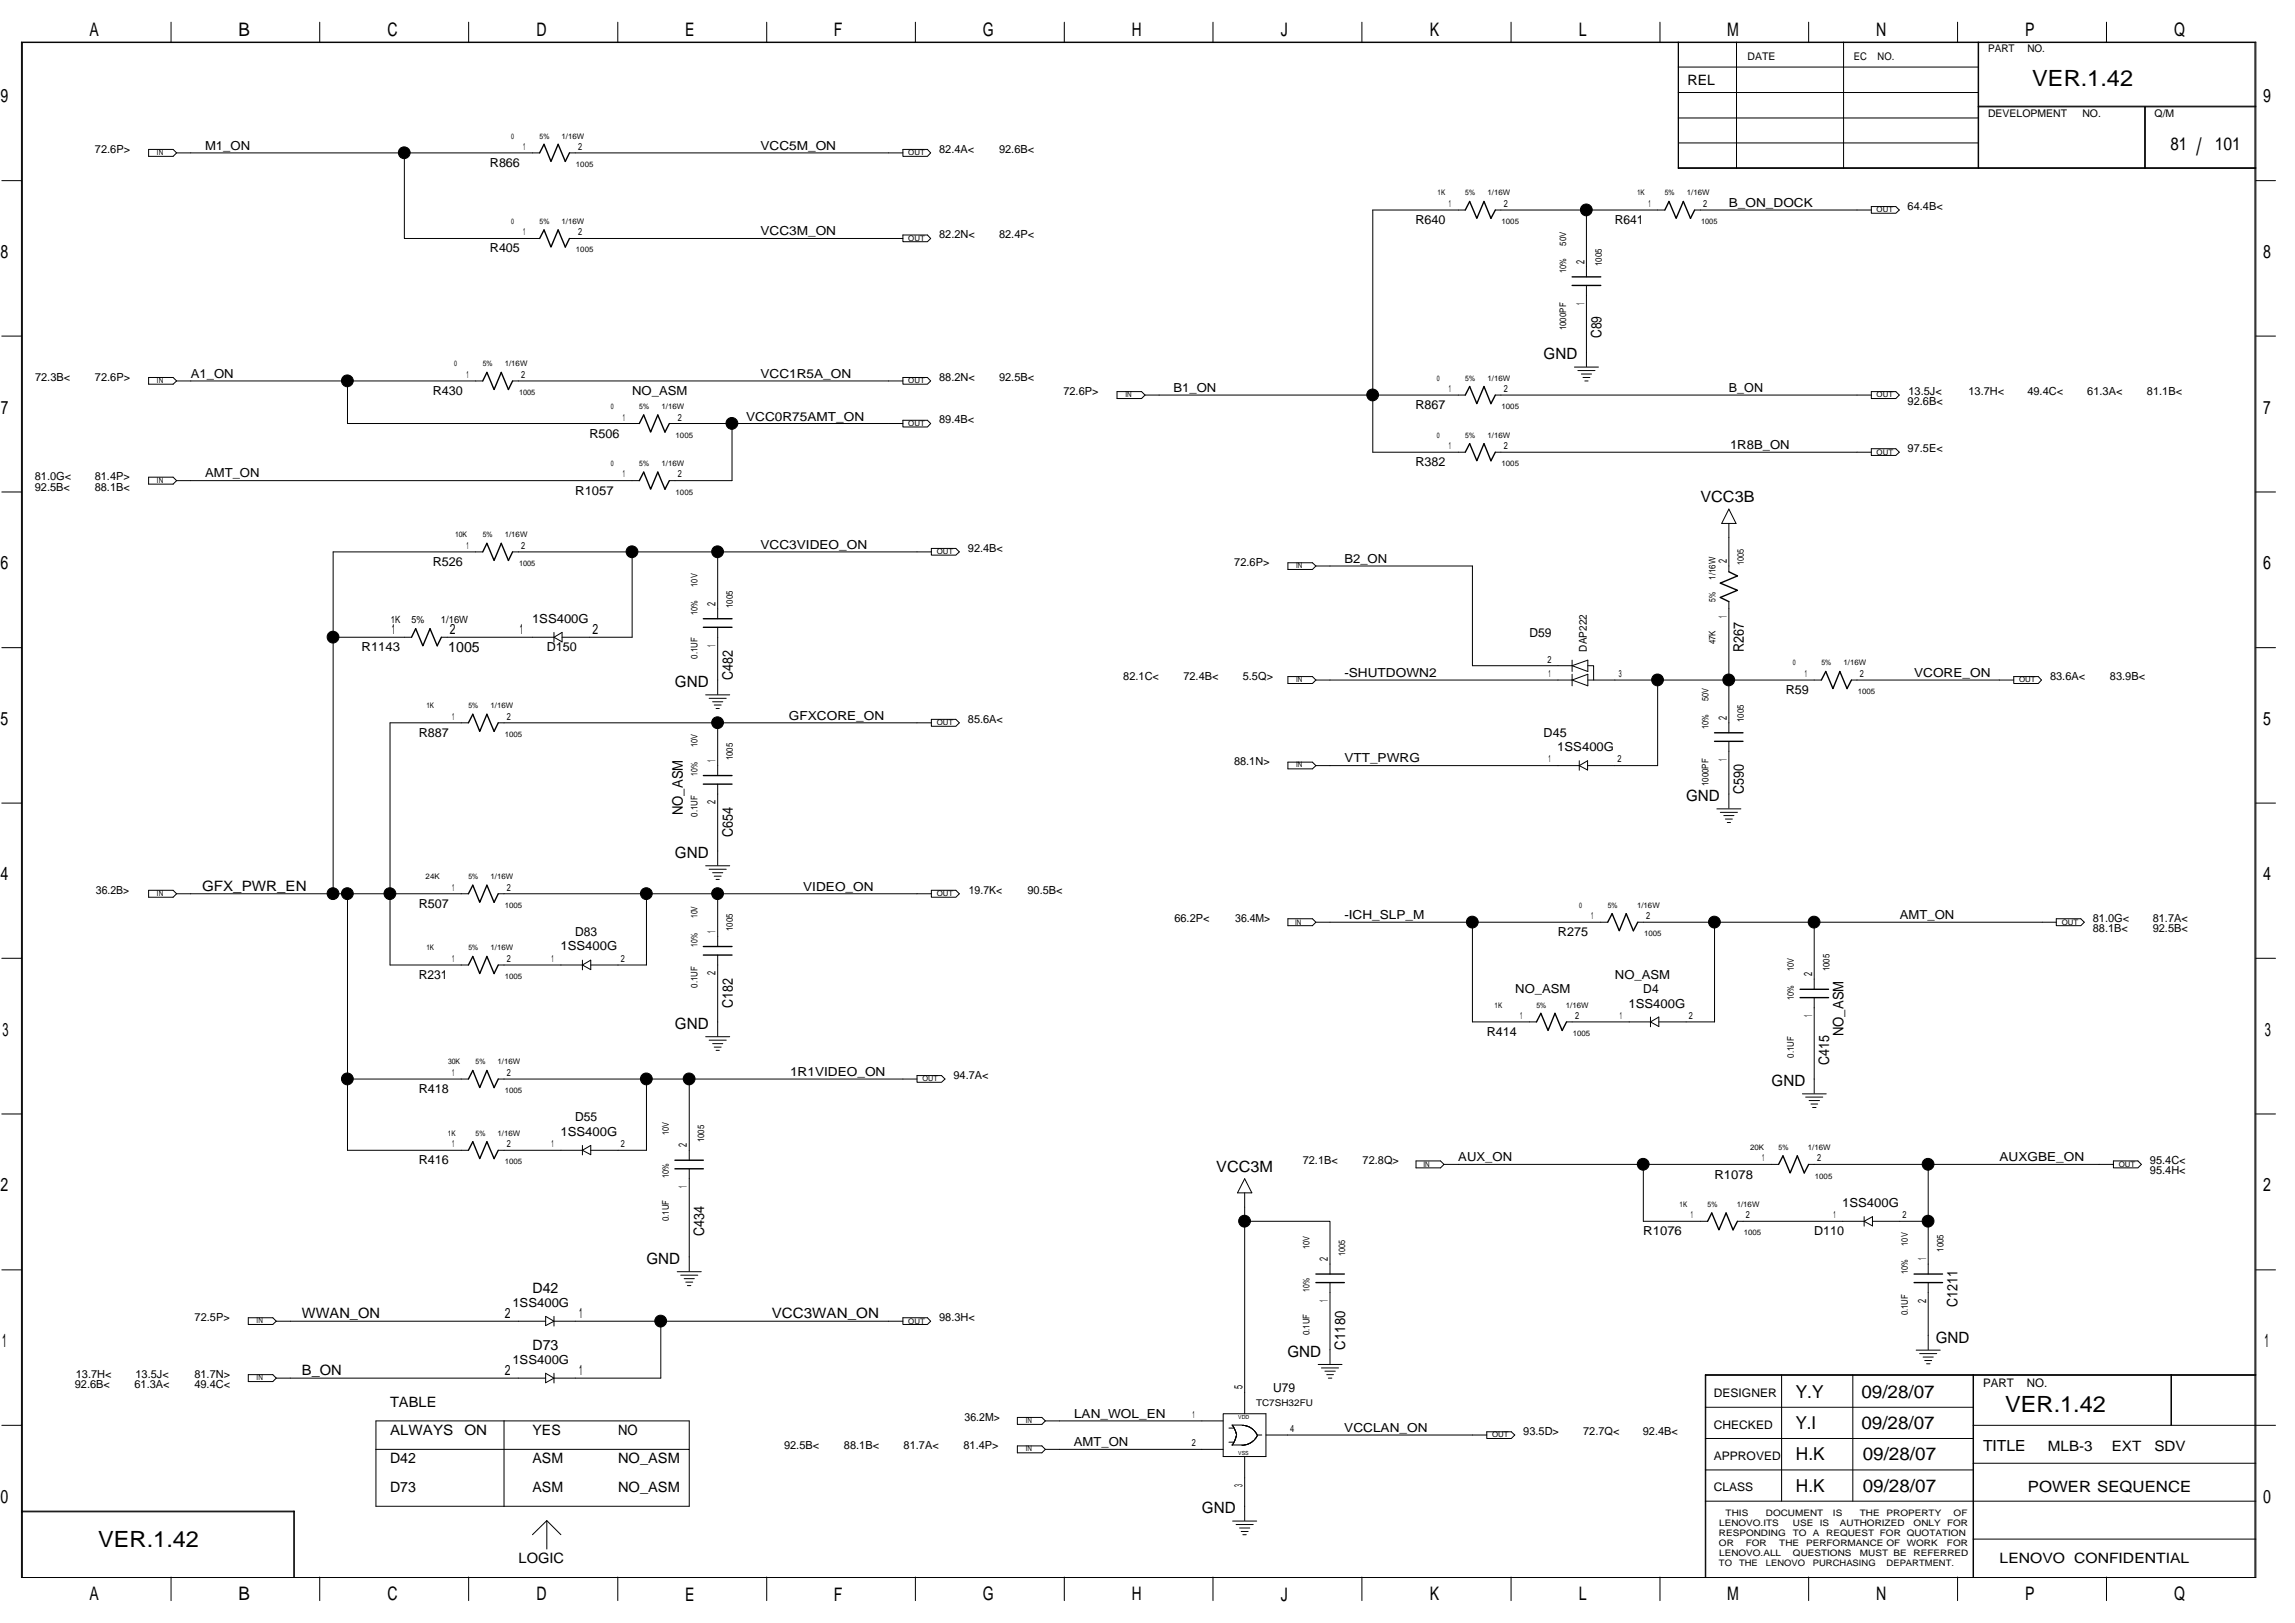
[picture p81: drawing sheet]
<svg xmlns="http://www.w3.org/2000/svg" width="420mm" height="297mm" viewBox="0 0 420 297" stroke-linecap="round" stroke-linejoin="round" font-family="sans-serif">
<defs><g id="words">
<text font-size="4.4" x="402.1" y="28.4">/</text>
<g font-size="4.1">
<text x="372.1" y="15.7">VER.1.42</text>
<text x="367.1" y="258.4">VER.1.42</text>
<text x="18" y="283.2">VER.1.42</text>
</g>
<g font-size="3.4">
<text x="16.4" y="6.6">A</text>
<text x="43.6" y="6.6">B</text>
<text x="70.9" y="6.6">C</text>
<text x="98.2" y="6.6">D</text>
<text x="125.4" y="6.6">E</text>
<text x="152.7" y="6.6">F</text>
<text x="179.9" y="6.6">G</text>
<text x="207.2" y="6.6">H</text>
<text x="234.5" y="6.6">J</text>
<text x="261.8" y="6.6">K</text>
<text x="289" y="6.6">L</text>
<text x="316.2" y="6.6">M</text>
<text x="343.5" y="6.6">N</text>
<text x="370.8" y="6.6">P</text>
<text x="398" y="6.6">Q</text>
<text x=".1" y="18.8">9</text>
<text x="414.3" y="18.8">9</text>
<text x=".1" y="47.2">8</text>
<text x="414.3" y="47.2">8</text>
<text x=".2" y="75.7">7</text>
<text x="414.3" y="75.7">7</text>
<text x=".1" y="104.2">6</text>
<text x="414.3" y="104.2">6</text>
<text x=".1" y="132.7">5</text>
<text x="414.3" y="132.7">5</text>
<text x=".1" y="161.1">4</text>
<text x="414.3" y="161.1">4</text>
<text x=".5" y="189.6">3</text>
<text x="414.6" y="189.6">3</text>
<text x=".1" y="218.1">2</text>
<text x="414.3" y="218.1">2</text>
<text x=".4" y="246.6">1</text>
<text x="414.6" y="246.6">1</text>
<text x=".1" y="275.1">0</text>
<text x="414.3" y="275.1">0</text>
<text x="16.4" y="292.9">A</text>
<text x="43.6" y="292.9">B</text>
<text x="70.9" y="292.9">C</text>
<text x="98.2" y="292.9">D</text>
<text x="125.4" y="292.9">E</text>
<text x="152.7" y="292.9">F</text>
<text x="179.9" y="292.9">G</text>
<text x="207.2" y="292.9">H</text>
<text x="234.5" y="292.9">J</text>
<text x="261.8" y="292.9">K</text>
<text x="289" y="292.9">L</text>
<text x="316.2" y="292.9">M</text>
<text x="343.5" y="292.9">N</text>
<text x="370.8" y="292.9">P</text>
<text x="398" y="292.9">Q</text>
</g>
<g font-size="3.3">
<text x="397.4" y="27.4">81</text>
<text x="405.5" y="27.4">101</text>
<text x="328.7" y="255.8">Y.Y</text>
<text x="340.8" y="255.8">09/28/07</text>
<text x="328.7" y="261.6">Y.I</text>
<text x="340.8" y="261.6">09/28/07</text>
<text x="328.8" y="267.3">H.K</text>
<text x="341" y="267.3">09/28/07</text>
<text x="328.8" y="273">H.K</text>
<text x="341" y="273">09/28/07</text>
</g>
<g font-size="2.8">
<text x="282.6" y="65.8">GND</text>
<text x="311.3" y="91.9">VCC3B</text>
<text x="123.6" y="125.8">GND</text>
<text x="308.7" y="146.6">GND</text>
<text x="123.6" y="157.1">GND</text>
<text x="123.6" y="188.3">GND</text>
<text x="324.3" y="198.8">GND</text>
<text x="222.7" y="214.4">VCC3M</text>
<text x="118.4" y="231.4">GND</text>
<text x="354.4" y="245.7">GND</text>
<text x="235.7" y="248.3">GND</text>
<text x="363" y="265.6">TITLE</text>
<text x="371.3" y="273.1">POWER SEQUENCE</text>
<text x="220" y="277">GND</text>
</g>
<g font-size="2.7">
<text x="293.2" y="61.9" transform="rotate(-90 293.2 61.9)">C89</text>
<text x="319.2" y="119.3" transform="rotate(-90 319.2 119.3)">R267</text>
<text x="134.1" y="124.5" transform="rotate(-90 134.1 124.5)">C482</text>
<text x="125" y="149.2" transform="rotate(-90 125 149.2)">NO_ASM</text>
<text x="319.2" y="145.3" transform="rotate(-90 319.2 145.3)">C590</text>
<text x="134.1" y="153.2" transform="rotate(-90 134.1 153.2)">C654</text>
<text x="134.1" y="184.4" transform="rotate(-90 134.1 184.4)">C182</text>
<text x="337.5" y="189.7" transform="rotate(-90 337.5 189.7)">NO_ASM</text>
<text x="334.9" y="194.9" transform="rotate(-90 334.9 194.9)">C415</text>
<text x="128.9" y="226.1" transform="rotate(-90 128.9 226.1)">C434</text>
<text x="358.3" y="239.2" transform="rotate(-90 358.3 239.2)">C1211</text>
<text x="246.2" y="247" transform="rotate(-90 246.2 247)">C1180</text>
</g>
<g font-size="2.6">
<text x="308.9" y="15.5">REL</text>
<text x="71.7" y="116.1">1</text>
<text x="82.1" y="119.3">1005</text>
<text x="82.4" y="116.1">2</text>
<text x="95.2" y="116.1">1</text>
<text x="108.4" y="116.1">2</text>
<text x="37" y="163.1">GFX_PWR_EN</text>
<text x="97.5" y="236.6">D42</text>
<text x="55.3" y="241.3">WWAN_ON</text>
<text x="92.4" y="241.3">2</text>
<text x="106" y="241.3">1</text>
<text x="141.3" y="241.3">VCC3WAN_ON</text>
<text x="55.3" y="251.7">B_ON</text>
<text x="92.4" y="251.7">2</text>
<text x="97.5" y="247">D73</text>
<text x="106" y="251.7">1</text>
<text x="71.4" y="257.4">TABLE</text>
<text x="71.4" y="262.6">ALWAYS</text>
<text x="85" y="262.6">ON</text>
<text x="97.5" y="262.6">YES</text>
<text x="113.1" y="262.6">NO</text>
<text x="71.4" y="267.8">D42</text>
<text x="97.5" y="267.8">ASM</text>
<text x="113.1" y="267.8">NO_ASM</text>
<text x="374.9" y="265.5">MLB-3</text>
<text x="386.6" y="265.5">EXT</text>
<text x="394.4" y="265.5">SDV</text>
<text x="71.4" y="273.1">D73</text>
<text x="97.5" y="273.1">ASM</text>
<text x="113.1" y="273.1">NO_ASM</text>
<text x="94.9" y="286.1">LOGIC</text>
<text x="366.1" y="286.1">LENOVO CONFIDENTIAL</text>
</g>
<g font-size="2.3">
<text x="37.5" y="27.4">M1_ON</text>
<text x="139.2" y="27.4">VCC5M_ON</text>
<text x="89.7" y="30.6">R866</text>
<text x="259.2" y="41">R640</text>
<text x="295.6" y="41">R641</text>
<text x="316.5" y="37.8">B_ON_DOCK</text>
<text x="89.7" y="46.2">R405</text>
<text x="139.2" y="43.1">VCC3M_ON</text>
<text x="34.9" y="69.1">A1_ON</text>
<text x="139.2" y="69.1">VCC1R5A_ON</text>
<text x="214.8" y="71.8">B1_ON</text>
<text x="316.5" y="71.8">B_ON</text>
<text x="79.2" y="72.3">R430</text>
<text x="115.7" y="72.3">NO_ASM</text>
<text x="136.6" y="77">VCC0R75AMT_ON</text>
<text x="259.2" y="74.9">R867</text>
<text x="107.9" y="80.1">R506</text>
<text x="316.7" y="82.2">1R8B_ON</text>
<text x="37.5" y="87.4">AMT_ON</text>
<text x="259.2" y="85.3">R382</text>
<text x="105.3" y="90.5">R1057</text>
<text x="139.2" y="100.4">VCC3VIDEO_ON</text>
<text x="79.2" y="103.5">R526</text>
<text x="246.1" y="103">B2_ON</text>
<text x="66.2" y="119.2">R1143</text>
<text x="97.4" y="114">1SS400G</text>
<text x="100.1" y="119.2">D150</text>
<text x="280" y="116.6">D59</text>
<text x="246.1" y="123.9">-SHUTDOWN2</text>
<text x="350.4" y="123.9">VCORE_ON</text>
<text x="144.4" y="131.7">GFXCORE_ON</text>
<text x="326.9" y="127">R59</text>
<text x="76.7" y="134.8">R887</text>
<text x="282.6" y="134.8">D45</text>
<text x="285.1" y="137.5">1SS400G</text>
<text x="246.1" y="139.5">VTT_PWRG</text>
<text x="76.7" y="166.1">R507</text>
<text x="147.1" y="163">VIDEO_ON</text>
<text x="102.6" y="173.9">1SS400G</text>
<text x="105.3" y="171.4">D83</text>
<text x="246.1" y="168.2">-ICH_SLP_M</text>
<text x="285.2" y="171.4">R275</text>
<text x="347.8" y="168.2">AMT_ON</text>
<text x="76.7" y="179.2">R231</text>
<text x="295.6" y="179.2">NO_ASM</text>
<text x="277.4" y="181.8">NO_ASM</text>
<text x="298.1" y="184.4">1SS400G</text>
<text x="300.9" y="181.8">D4</text>
<text x="272.2" y="189.6">R414</text>
<text x="144.6" y="196.9">1R1VIDEO_ON</text>
<text x="76.7" y="200">R418</text>
<text x="102.6" y="207.9">1SS400G</text>
<text x="105.3" y="205.2">D55</text>
<text x="76.7" y="213.1">R416</text>
<text x="267" y="212.6">AUX_ON</text>
<text x="313.9" y="215.7">R1078</text>
<text x="366" y="212.6">AUXGBE_ON</text>
<text x="337.3" y="220.9">1SS400G</text>
<text x="300.9" y="226.1">R1076</text>
<text x="332.1" y="226.1">D110</text>
<text x="93.8" y="239.1">1SS400G</text>
<text x="93.8" y="249.6">1SS400G</text>
<text x="233.1" y="254.8">U79</text>
<text x="196.6" y="259.5">LAN_WOL_EN</text>
<text x="246.1" y="262.1">VCCLAN_ON</text>
<text x="196.6" y="264.7">AMT_ON</text>
</g>
<g font-size="2.2">
<text x="313.8" y="255.7">DESIGNER</text>
<text x="363" y="253.8">PART</text>
<text x="371.1" y="253.8">NO.</text>
<text x="313.8" y="261.5">CHECKED</text>
<text x="313.8" y="267.2">APPROVED</text>
<text x="313.8" y="272.9">CLASS</text>
</g>
<g font-size="2.1">
<text x="290.1" y="48.3" transform="rotate(-90 290.1 48.3)">2</text>
<text x="290.1" y="55.8" transform="rotate(-90 290.1 55.8)">1</text>
<text x="316.1" y="103.1" transform="rotate(-90 316.1 103.1)">2</text>
<text x="131" y="110.9" transform="rotate(-90 131 110.9)">2</text>
<text x="316.1" y="113.1" transform="rotate(-90 316.1 113.1)">1</text>
<text x="131" y="118.4" transform="rotate(-90 131 118.4)">1</text>
<text x="316.1" y="131.7" transform="rotate(-90 316.1 131.7)">2</text>
<text x="131" y="139.4" transform="rotate(-90 131 139.4)">1</text>
<text x="316.1" y="139.2" transform="rotate(-90 316.1 139.2)">1</text>
<text x="131" y="147.2" transform="rotate(-90 131 147.2)">2</text>
<text x="131" y="170.7" transform="rotate(-90 131 170.7)">1</text>
<text x="131" y="178.5" transform="rotate(-90 131 178.5)">2</text>
<text x="331.8" y="178.7" transform="rotate(-90 331.8 178.7)">2</text>
<text x="331.8" y="186.1" transform="rotate(-90 331.8 186.1)">1</text>
<text x="125.8" y="210" transform="rotate(-90 125.8 210)">2</text>
<text x="125.8" y="217.4" transform="rotate(-90 125.8 217.4)">1</text>
<text x="243.1" y="230.8" transform="rotate(-90 243.1 230.8)">2</text>
<text x="352.6" y="230.7" transform="rotate(-90 352.6 230.7)">1</text>
<text x="243.1" y="238.3" transform="rotate(-90 243.1 238.3)">1</text>
<text x="352.6" y="238.5" transform="rotate(-90 352.6 238.5)">2</text>
<text x="227.5" y="254.3" transform="rotate(-90 227.5 254.3)">5</text>
<text x="227.5" y="272.1" transform="rotate(-90 227.5 272.1)">3</text>
</g>
<g font-size="2">
<text x="17.4" y="27.9">72.6P&gt;</text>
<text x="171.9" y="27.9">82.4A&lt;</text>
<text x="182.9" y="27.9">92.6B&lt;</text>
<text x="349.2" y="38.4">64.4B&lt;</text>
<text x="171.9" y="43.6">82.2N&lt;</text>
<text x="182.9" y="43.6">82.4P&lt;</text>
<text x="6.4" y="69.7">72.3B&lt;</text>
<text x="17.4" y="69.7">72.6P&gt;</text>
<text x="171.9" y="69.7">88.2N&lt;</text>
<text x="182.9" y="69.7">92.5B&lt;</text>
<text x="171.9" y="77.5">89.4B&lt;</text>
<text x="194.7" y="72.3">72.6P&gt;</text>
<text x="349.2" y="74.2">92.6B&lt;</text>
<text x="349.4" y="72.3">13.5J&lt;</text>
<text x="360.4" y="72.3">13.7H&lt;</text>
<text x="371.2" y="72.3">49.4C&lt;</text>
<text x="382.1" y="72.3">61.3A&lt;</text>
<text x="393.1" y="72.3">81.1B&lt;</text>
<text x="349.2" y="82.7">97.5E&lt;</text>
<text x="6.4" y="87.9">81.0G&lt;</text>
<text x="6.4" y="89.8">92.5B&lt;</text>
<text x="17.3" y="87.9">81.4P&gt;</text>
<text x="17.3" y="89.8">88.1B&lt;</text>
<text x="177.2" y="101">92.4B&lt;</text>
<text x="226" y="103.5">72.6P&gt;</text>
<text x="290.5" y="119.3" transform="rotate(-90 290.5 119.3)">DAP222</text>
<text x="205.6" y="124.4">82.1C&lt;</text>
<text x="216.7" y="124.4">72.4B&lt;</text>
<text x="227.5" y="124.4">5.5Q&gt;</text>
<text x="375.3" y="124.4">83.6A&lt;</text>
<text x="386.3" y="124.4">83.9B&lt;</text>
<text x="177.2" y="132.2">85.6A&lt;</text>
<text x="225.9" y="140.1">88.1N&gt;</text>
<text x="17.6" y="163.5">36.2B&gt;</text>
<text x="177.4" y="163.5">19.7K&lt;</text>
<text x="188.1" y="163.5">90.5B&lt;</text>
<text x="215" y="168.7">66.2P&lt;</text>
<text x="226.1" y="168.7">36.4M&gt;</text>
<text x="383.1" y="168.7">81.0G&lt;</text>
<text x="383.1" y="170.6">88.1B&lt;</text>
<text x="394.1" y="170.6">92.5B&lt;</text>
<text x="394.1" y="168.7">81.7A&lt;</text>
<text x="174.6" y="197.4">94.7A&lt;</text>
<text x="238.5" y="213.1">72.1B&lt;</text>
<text x="249.5" y="213.1">72.8Q&gt;</text>
<text x="393.6" y="213.1">95.4C&lt;</text>
<text x="393.6" y="214.9">95.4H&lt;</text>
<text x="35.6" y="241.8">72.5P&gt;</text>
<text x="171.9" y="241.8">98.3H&lt;</text>
<text x="13.7" y="254">92.6B&lt;</text>
<text x="13.9" y="252.2">13.7H&lt;</text>
<text x="24.6" y="254">61.3A&lt;</text>
<text x="24.8" y="252.2">13.5J&lt;</text>
<text x="35.6" y="252.2">81.7N&gt;</text>
<text x="35.6" y="254">49.4C&lt;</text>
<text x="176.6" y="260">36.2M&gt;</text>
<text x="278.9" y="262.6">93.5D&gt;</text>
<text x="289.8" y="262.6">72.7Q&lt;</text>
<text x="300.8" y="262.6">92.4B&lt;</text>
<text x="143.5" y="265.2">92.5B&lt;</text>
<text x="154.5" y="265.2">88.1B&lt;</text>
<text x="165.4" y="265.2">81.7A&lt;</text>
<text x="176.4" y="265.2">81.4P&gt;</text>
</g>
<g font-size="1.9">
<text x="319.9" y="11">DATE</text>
<text x="339.4" y="11">EC</text>
<text x="343.7" y="11">NO.</text>
<text x="364" y="9.5">PART</text>
<text x="371.2" y="9.5">NO.</text>
<text x="364" y="21.3">DEVELOPMENT</text>
<text x="381.2" y="21.3">NO.</text>
<text x="394.5" y="21.3">Q/M</text>
</g>
<g font-size="1.8">
<text x="95.8" y="27.4">1</text>
<text x="105.8" y="27.4">2</text>
<text x="265.2" y="37.8">1</text>
<text x="275.3" y="37.8">2</text>
<text x="301.8" y="37.8">1</text>
<text x="311.8" y="37.8">2</text>
<text x="95.8" y="43.1">1</text>
<text x="105.8" y="43.1">2</text>
<text x="85.4" y="69.1">1</text>
<text x="95.4" y="69.1">2</text>
<text x="265.2" y="71.8">1</text>
<text x="275.3" y="71.8">2</text>
<text x="114" y="77">1</text>
<text x="124.1" y="77">2</text>
<text x="265.2" y="82.2">1</text>
<text x="275.3" y="82.2">2</text>
<text x="114" y="87.4">1</text>
<text x="124.1" y="87.4">2</text>
<text x="85.4" y="100.4">1</text>
<text x="95.4" y="100.4">2</text>
<text x="71.6" y="114">1K</text>
<text x="75.3" y="114">5%</text>
<text x="80.7" y="114">1/16W</text>
<text x="283.3" y="121.3">2</text>
<text x="283.5" y="123.9">1</text>
<text x="296.4" y="123.9">3</text>
<text x="330.4" y="123.9">1</text>
<text x="340.5" y="123.9">2</text>
<text x="82.8" y="131.7">1</text>
<text x="92.8" y="131.7">2</text>
<text x="283.5" y="139.5">1</text>
<text x="296.2" y="139.5">2</text>
<text x="82.8" y="163">1</text>
<text x="92.8" y="163">2</text>
<text x="291.3" y="168.2">1</text>
<text x="301.4" y="168.2">2</text>
<text x="82.8" y="176.1">1</text>
<text x="92.8" y="176.1">2</text>
<text x="101" y="176.1">1</text>
<text x="113.7" y="176.1">2</text>
<text x="278.3" y="186.5">1</text>
<text x="288.4" y="186.5">2</text>
<text x="296.5" y="186.5">1</text>
<text x="309.2" y="186.5">2</text>
<text x="82.8" y="196.9">1</text>
<text x="92.8" y="196.9">2</text>
<text x="82.8" y="209.9">1</text>
<text x="92.8" y="209.9">2</text>
<text x="101" y="209.9">1</text>
<text x="113.7" y="209.9">2</text>
<text x="322.6" y="212.6">1</text>
<text x="332.7" y="212.6">2</text>
<text x="309.6" y="223">1</text>
<text x="319.6" y="223">2</text>
<text x="335.6" y="223">1</text>
<text x="348.3" y="223">2</text>
<text x="218.3" y="259.5">1</text>
<text x="236.2" y="262.1">4</text>
<text x="218.2" y="264.7">2</text>
</g>
<g font-size="1.7">
<text x="286.7" y="45" transform="rotate(-90 286.7 45)">50V</text>
<text x="286.7" y="50" transform="rotate(-90 286.7 50)">10%</text>
<text x="293.2" y="48.7" transform="rotate(-90 293.2 48.7)">1005</text>
<text x="286.7" y="60.5" transform="rotate(-90 286.7 60.5)">1000PF</text>
<text x="127.7" y="107.4" transform="rotate(-90 127.7 107.4)">10V</text>
<text x="314.1" y="106.1" transform="rotate(-90 314.1 106.1)">1/16W</text>
<text x="319.3" y="103.5" transform="rotate(-90 319.3 103.5)">1005</text>
<text x="127.7" y="112.6" transform="rotate(-90 127.7 112.6)">10%</text>
<text x="134.2" y="111.3" transform="rotate(-90 134.2 111.3)">1005</text>
<text x="314.1" y="110.1" transform="rotate(-90 314.1 110.1)">5%</text>
<text x="314.1" y="117.9" transform="rotate(-90 314.1 117.9)">47K</text>
<text x="127.7" y="120.6" transform="rotate(-90 127.7 120.6)">0.1UF</text>
<text x="312.8" y="128.4" transform="rotate(-90 312.8 128.4)">50V</text>
<text x="127.7" y="136.7" transform="rotate(-90 127.7 136.7)">10V</text>
<text x="312.8" y="133.5" transform="rotate(-90 312.8 133.5)">10%</text>
<text x="319.3" y="132.2" transform="rotate(-90 319.3 132.2)">1005</text>
<text x="127.7" y="141.9" transform="rotate(-90 127.7 141.9)">10%</text>
<text x="134.2" y="139.1" transform="rotate(-90 134.2 139.1)">1005</text>
<text x="312.8" y="143.9" transform="rotate(-90 312.8 143.9)">1000PF</text>
<text x="127.7" y="149.5" transform="rotate(-90 127.7 149.5)">0.1UF</text>
<text x="127.7" y="173.2" transform="rotate(-90 127.7 173.2)">10%</text>
<text x="127.7" y="168" transform="rotate(-90 127.7 168)">10V</text>
<text x="134.2" y="170.4" transform="rotate(-90 134.2 170.4)">1005</text>
<text x="328.4" y="177.8" transform="rotate(-90 328.4 177.8)">10V</text>
<text x="334.9" y="177.8" transform="rotate(-90 334.9 177.8)">1005</text>
<text x="127.7" y="180.8" transform="rotate(-90 127.7 180.8)">0.1UF</text>
<text x="328.4" y="183" transform="rotate(-90 328.4 183)">10%</text>
<text x="328.4" y="193.5" transform="rotate(-90 328.4 193.5)">0.1UF</text>
<text x="122.4" y="207.8" transform="rotate(-90 122.4 207.8)">10V</text>
<text x="128.9" y="209.1" transform="rotate(-90 128.9 209.1)">1005</text>
<text x="122.4" y="215.6" transform="rotate(-90 122.4 215.6)">10%</text>
<text x="122.4" y="223.5" transform="rotate(-90 122.4 223.5)">0.1UF</text>
<text x="239.8" y="228.6" transform="rotate(-90 239.8 228.6)">10V</text>
<text x="246.3" y="229.9" transform="rotate(-90 246.3 229.9)">1005</text>
<text x="349.3" y="233.2" transform="rotate(-90 349.3 233.2)">10%</text>
<text x="349.3" y="228" transform="rotate(-90 349.3 228)">10V</text>
<text x="355.8" y="229.1" transform="rotate(-90 355.8 229.1)">1005</text>
<text x="239.8" y="236.4" transform="rotate(-90 239.8 236.4)">10%</text>
<text x="239.8" y="244.4" transform="rotate(-90 239.8 244.4)">0.1UF</text>
<text x="349.3" y="240.7" transform="rotate(-90 349.3 240.7)">0.1UF</text>
<text x="229.9" y="257.4">TC7SH32FU</text>
</g>
<g font-size="1.6">
<text x="314.7" y="281.2">RESPONDING</text>
<text x="314.7" y="279.3">LENOVO.ITS</text>
<text x="315.9" y="277.5">THIS</text>
<text x="323.3" y="277.5">DOCUMENT</text>
<text x="328.2" y="281.2">TO</text>
<text x="328.2" y="279.3">USE</text>
<text x="331.9" y="281.2">A</text>
<text x="333.2" y="279.3">IS</text>
<text x="334.3" y="281.2">REQUEST FOR QUOTATION</text>
<text x="335.6" y="277.5">IS</text>
<text x="336.8" y="279.3">AUTHORIZED</text>
<text x="340.5" y="277.5">THE</text>
<text x="345.4" y="277.5">PROPERTY</text>
<text x="350.3" y="279.3">ONLY</text>
<text x="356.5" y="279.3">FOR</text>
<text x="357.7" y="277.5">OF</text>
<text x="314.7" y="286.7">TO</text>
<text x="314.7" y="283">OR</text>
<text x="314.7" y="284.9">LENOVO.ALL</text>
<text x="318.4" y="286.7">THE</text>
<text x="319.6" y="283">FOR</text>
<text x="323.3" y="286.7">LENOVO</text>
<text x="325.7" y="283">THE</text>
<text x="328.2" y="284.9">QUESTIONS</text>
<text x="330.7" y="283">PERFORMANCE OF</text>
<text x="331.9" y="286.7">PURCHASING</text>
<text x="340.5" y="284.9">MUST BE</text>
<text x="345.4" y="286.7">DEPARTMENT.</text>
<text x="349.1" y="283">WORK</text>
<text x="350.3" y="284.9">REFERRED</text>
<text x="356.4" y="283">FOR</text>
</g>
<g font-size="1.4">
<text x="28.7" y="28.4">IN</text>
<text x="93.6" y="25.4">0</text>
<text x="98.8" y="25.4">5%</text>
<text x="102.8" y="25.4">1/16W</text>
<text x="166.3" y="28.4">OUT</text>
<text x="105.4" y="30.6">1005</text>
<text x="263.2" y="35.8">1K</text>
<text x="268.3" y="35.8">5%</text>
<text x="272.3" y="35.8">1/16W</text>
<text x="299.7" y="35.8">1K</text>
<text x="304.8" y="35.8">5%</text>
<text x="308.8" y="35.8">1/16W</text>
<text x="93.6" y="41">0</text>
<text x="98.8" y="41">5%</text>
<text x="102.8" y="41">1/16W</text>
<text x="274.9" y="41">1005</text>
<text x="311.4" y="41">1005</text>
<text x="343.6" y="38.9">OUT</text>
<text x="105.4" y="46.2">1005</text>
<text x="166.3" y="44.1">OUT</text>
<text x="28.7" y="70.1">IN</text>
<text x="83.2" y="67.1">0</text>
<text x="88.4" y="67.1">5%</text>
<text x="92.4" y="67.1">1/16W</text>
<text x="166.3" y="70.1">OUT</text>
<text x="263" y="69.7">0</text>
<text x="268.3" y="69.7">5%</text>
<text x="272.3" y="69.7">1/16W</text>
<text x="95" y="72.3">1005</text>
<text x="111.8" y="74.9">0</text>
<text x="117" y="74.9">5%</text>
<text x="121.1" y="74.9">1/16W</text>
<text x="166.3" y="77.9">OUT</text>
<text x="206" y="72.7">IN</text>
<text x="274.9" y="74.9">1005</text>
<text x="343.6" y="72.7">OUT</text>
<text x="123.7" y="80.1">1005</text>
<text x="263" y="80.1">0</text>
<text x="268.3" y="80.1">5%</text>
<text x="272.3" y="80.1">1/16W</text>
<text x="343.6" y="83.2">OUT</text>
<text x="28.7" y="88.3">IN</text>
<text x="111.8" y="85.3">0</text>
<text x="117" y="85.3">5%</text>
<text x="121.1" y="85.3">1/16W</text>
<text x="274.9" y="85.3">1005</text>
<text x="123.7" y="90.5">1005</text>
<text x="83.3" y="98.3">10K</text>
<text x="88.4" y="98.3">5%</text>
<text x="92.4" y="98.3">1/16W</text>
<text x="171.5" y="101.4">OUT</text>
<text x="95" y="103.5">1005</text>
<text x="237.3" y="104">IN</text>
<text x="237.3" y="124.8">IN</text>
<text x="328.2" y="121.8">0</text>
<text x="333.4" y="121.8">5%</text>
<text x="337.5" y="121.8">1/16W</text>
<text x="369.6" y="124.9">OUT</text>
<text x="78.1" y="129.6">1K</text>
<text x="85.8" y="129.6">5%</text>
<text x="89.8" y="129.6">1/16W</text>
<text x="340.1" y="127">1005</text>
<text x="92.4" y="134.8">1005</text>
<text x="171.5" y="132.7">OUT</text>
<text x="237.3" y="140.5">IN</text>
<text x="77.9" y="160.9">24K</text>
<text x="85.8" y="160.9">5%</text>
<text x="89.8" y="160.9">1/16W</text>
<text x="28.7" y="164">IN</text>
<text x="92.4" y="166.1">1005</text>
<text x="171.5" y="164">OUT</text>
<text x="289.1" y="166.1">0</text>
<text x="294.3" y="166.1">5%</text>
<text x="299.7" y="166.1">1/16W</text>
<text x="78.1" y="173.9">1K</text>
<text x="85.8" y="173.9">5%</text>
<text x="89.8" y="173.9">1/16W</text>
<text x="237.1" y="169.2">IN</text>
<text x="301" y="171.4">1005</text>
<text x="377.5" y="169.2">OUT</text>
<text x="92.4" y="179.2">1005</text>
<text x="273.6" y="184.4">1K</text>
<text x="281.3" y="184.4">5%</text>
<text x="286.7" y="184.4">1/16W</text>
<text x="287.9" y="189.6">1005</text>
<text x="82" y="194.8">30K</text>
<text x="87.1" y="194.8">5%</text>
<text x="91.1" y="194.8">1/16W</text>
<text x="168.9" y="197.9">OUT</text>
<text x="92.4" y="200">1005</text>
<text x="82" y="207.9">1K</text>
<text x="87.1" y="207.9">5%</text>
<text x="91.1" y="207.9">1/16W</text>
<text x="92.4" y="213.1">1005</text>
<text x="260.6" y="213.5">IN</text>
<text x="320.4" y="210.5">20K</text>
<text x="325.6" y="210.5">5%</text>
<text x="331" y="210.5">1/16W</text>
<text x="332.3" y="215.7">1005</text>
<text x="387.9" y="213.5">OUT</text>
<text x="307.5" y="220.9">1K</text>
<text x="312.6" y="220.9">5%</text>
<text x="318" y="220.9">1/16W</text>
<text x="319.2" y="226.1">1005</text>
<text x="47" y="242.1">IN</text>
<text x="166.3" y="242.2">OUT</text>
<text x="47" y="252.6">IN</text>
<text x="187.8" y="260.4">IN</text>
<text x="273.2" y="263.1">OUT</text>
<text x="187.8" y="265.6">IN</text>
</g>
<g font-size="1">
<text x="226.7" y="259.8">VDD</text>
<text x="226.7" y="266.3">VSS</text>
</g>
</g></defs>
<g fill="none" stroke="#000" stroke-width=".25">
<path d="M104.3 28l-.8 1.5-1.3-3.1-1.3 3.1-1.3-3.1-.8 1.6M268.3 38.4l.8-1.5 1.3 3.1 1.3-3.1 1.3 3.1 .8-1.6M304.8 38.4l.8-1.5 1.3 3.1 1.3-3.1 1.3 3.1 .7-1.6M104.3 43.6l-.8 1.6-1.3-3.1-1.3 3.1-1.3-3.1-.8 1.5M287.8 50.7h5.3M287.8 52.2h5.3M88.4 69.7l.7-1.5 1.4 3.1 1.3-3.1 1.3 3.1 .7-1.6M117 77.5l.8-1.6 1.3 3.2 1.3-3.2 1.3 3.2 .8-1.6M268.3 72.3l.8-1.6 1.3 3.2 1.3-3.2 1.3 3.2 .8-1.6M117 88l.8-1.6 1.3 3.1 1.3-3.1 1.3 3.1 .8-1.5M268.3 82.8l.8-1.6 1.3 3.1 1.3-3.1 1.3 3.1 .8-1.5M75.3 116.6l.8-1.5 1.3 3.1 1.3-3.1 1.3 3.1 .8-1.6"/>
<path d="M88.4 101l.7-1.6 1.4 3.2 1.3-3.2 1.3 3.2 .7-1.6M128.8 113.2h5.2M128.8 114.8h5.2M316.5 104.6l1.6 .8-3.2 1.3 3.2 1.3-3.2 1.3 1.6 .8M85.8 132.3l.8-1.6 1.2 3.2 1.3-3.2 1.4 3.2 .7-1.6M313.9 134.1h5.2M313.9 135.7h5.2M333.4 124.5l.9-1.6 1.3 3.1 1.2-3.1 1.3 3.1 .9-1.5M128.8 143.5h5.2M128.8 141.9h5.2M85.8 163.6l.8-1.6 1.2 3.1 1.3-3.1 1.4 3.1 .7-1.5M85.8 176.6l.8-1.6 1.2 3.2 1.3-3.2 1.4 3.2 .7-1.6"/>
<path d="M128.8 174.8h5.2M128.8 173.2h5.2M294.3 168.8l.8-1.6 1.3 3.1 1.3-3.1 1.3 3.1 .8-1.5M85.8 197.5l.8-1.6 1.2 3.2 1.3-3.2 1.4 3.2 .7-1.6M281.3 187l.8-1.5 1.3 3.1 1.3-3.1 1.3 3.1 .8-1.6M329.6 181.1h5.2M329.6 182.6h5.2M85.8 210.5l.8-1.5 1.2 3 1.3-3 1.4 3 .7-1.5M123.6 212.3h5.2M123.6 213.9h5.2M325.6 213.1l.8-1.6 1.3 3.2 1.3-3.2 1.3 3.2 .8-1.6M240.9 233.2h5.2"/>
<path d="M240.9 234.7h5.2M312.6 223.5l.8-1.5 1.3 3.1 1.3-3.1 1.3 3.1 .8-1.6M350.4 234.7h5.2M350.4 233.2h5.2"/>
</g>
<g fill="none" stroke="#000" stroke-width=".18">
<path d="M3.9 7.7h409.1v281h-409.1zM31.3 4.1v3.6M58.5 4.1v3.6M85.8 4.1v3.6M113.1 4.1v3.6M140.4 4.1v3.6M167.6 4.1v3.6M194.8 4.1v3.6M222.1 4.1v3.6M249.3 4.1v3.6M276.6 4.1v3.6M303.9 4.1v3.6"/>
<path d="M307.2 7.7v23.1h105.8M307.2 12.3h55M307.2 16.9h55M307.3 7.7v23.1M317.9 7.7v23.1M331.1 4.1v3.6M337.5 7.7v23.1M358.4 4.1v3.6M362.2 7.7v23.1M362.2 19.4h50.8M362.2 19.6h50.8M385.6 4.1v3.6"/>
<path d="M392.6 19.6v11.2M392.8 19.6v11.2M.3 33.1h3.6M27.2 27.3h4.5l.6 .7-.6 .6h-4.5zM32.3 28h41.7M98.8 28h-24.8v15.6h24.8M165.3 28h-61M165.3 27.3h4.5l.6 .7-.6 .6h-4.5zM268.3 38.4h-17v44.4h17M273.8 38.4h31M290.4 38.4v12.3M307.2 30.7h105.8"/>
<path d="M307.2 21.6h55M307.3 26.2h54.9M342.6 38.4h-32.4M342.6 37.8h4.5l.6 .6-.6 .6h-4.5zM413 33.1h3.6M165.3 43.6h-61M165.3 43h4.5l.6 .6-.6 .6h-4.5zM290.4 52.2v14.9M.3 61.5h3.6M27.2 69.1h4.5l.6 .6-.6 .6h-4.5zM32.3 69.7h31.3M88.4 69.7h-24.8v7.8h53.4"/>
<path d="M134 77.5v10.5h-11.5M165.3 69.7h-71.5M165.3 69.1h4.5l.6 .6-.6 .6h-4.5zM165.3 77.5h-42.8M165.3 76.9h4.5l.6 .6-.6 .6h-4.5zM204.5 71.7h4.5l.6 .6-.6 .6h-4.5zM209.6 72.3h58.7M288.2 67.2h4.4M288.9 67.8h3.1M289.5 68.5h1.9M289.8 69.1h1.3M290.1 69.7h.6"/>
<path d="M342.6 72.3h-68.8M342.6 71.7h4.5l.6 .6-.6 .6h-4.5zM413 61.5h3.6M.3 90h3.6M27.2 87.3h4.5l.6 .7-.6 .6h-4.5zM32.3 88h84.7M273.8 82.8h68.8M316.5 95.8v8.8M316.5 93.2l1.3 2.6h-2.6zM342.6 82.1h4.5l.6 .7-.6 .6h-4.5zM413 90h3.6M.3 118.5h3.6"/>
<path d="M61 116.6h14.3M88.4 101h-27.4v62.6M93.8 101h37.6M101.4 115.7v1.8M101.4 116.6l1.5 .9v-1.8l-1.5 .9h-20.6M115.7 101v15.6h-12.8M131.4 101v12.2M131.4 114.8v12.3M170.5 101h-39.1M170.5 100.4h4.5l.6 .6-.6 .6h-4.5zM235.8 103h4.5l.6 .6-.6 .6h-4.5zM240.9 103.6h28.7v18.2h18.2"/>
<path d="M316.5 110.1v24M413 118.5h3.6M85.8 132.3h-14.4v44.3h14.4M129.2 127.2h4.4M129.8 127.8h3.2M130.5 128.4h1.8M130.8 129h1.2M131.1 129.7h.6M131.4 132.3v9.6M170.5 132.3h-79.3M170.5 131.7h4.5l.6 .6-.6 .6h-4.5zM235.8 123.8h4.5l.6 .7-.6 .6h-4.5z"/>
<path d="M235.8 139.5h4.5l.6 .6-.6 .6h-4.5zM240.9 124.5h46.9M287.8 121.8l2.9-1v2.1zM287.8 124.5l2.9-1.1v2.1zM287.8 120.8v2.1M287.8 123.4v2.1M289.1 139.2v1.8M290.7 121.8h1v2.7M290.7 124.5h42.7M303.5 124.5v15.6h-12.9M316.5 135.7v12.2M368.7 123.8h4.5l.5 .7-.5 .6h-4.5z"/>
<path d="M368.7 124.5h-29.7M.3 147h3.6M129.2 158.5h4.4M129.8 159.1h3.2M130.5 159.7h1.8M131.4 143.5v14.9M289.1 140.1l1.5 .8v-1.7l-1.5 .9h-48.2M314.3 148h4.4M314.9 148.7h3.2M315.6 149.3h1.8M315.9 149.9h1.3M316.2 150.5h.6"/>
<path d="M413 147h3.6M.3 175.4h3.6M27.2 162.9h4.5l.6 .7-.6 .6h-4.5zM32.3 163.6h53.5M63.6 163.6v46.9h22.2M91.2 163.6h27.2M106.6 175.7v1.8M106.6 176.6l1.6 .9v-1.8l-1.6 .9h-15.4M130.8 160.4h1.2M131.1 161h.6M131.4 163.6v9.6M131.4 163.6h-13v13h-10.2"/>
<path d="M131.4 174.8v14.9M170.5 163.6h-39.1M170.5 162.9h4.5l.6 .7-.6 .6h-4.5zM235.8 168.1h4.5l.6 .7-.6 .6h-4.5zM240.9 168.8h53.4M269.6 168.8v18.2h11.7M299.8 168.8h32.3M313.9 168.8v18.2h-10.2M376.5 168.1h4.4l.7 .7-.7 .6h-4.4zM376.5 168.8h-44.4v12.3M413 175.4h3.6M63.6 197.5h22.2"/>
<path d="M91.2 197.5h27.2v13h-10.2M118.4 197.5h49.5M126.2 197.5v14.8M129.2 189.7h4.4M129.8 190.4h3.2M130.5 191h1.8M130.8 191.6h1.2M131.1 192.2h.6M167.9 196.8h4.5l.6 .7-.6 .6h-4.5zM286.8 187h15.4l1.5-.9v1.8l-1.5-.9M302.2 186.1v1.8M332.1 182.6v17.5"/>
<path d="M.3 203.9h3.6M106.6 209.6v1.8M106.6 210.5l1.6 .8v-1.7l-1.6 .9h-15.4M126.2 213.9v18.8M227.9 218.3v5.2M227.9 215.7l1.3 2.6h-2.6zM259.2 212.5h4.5l.7 .6-.7 .6h-4.5zM300.9 213.1v10.4h11.7M325.6 213.1h-61.2M330 200.2h4.3M330.6 200.8h3.1M331.1 213.1h55.8"/>
<path d="M331.2 201.4h1.9M331.5 202.1h1.3M331.8 202.7h.7M353 213.1v20.1M386.9 212.5h4.5l.6 .6-.6 .6h-4.5zM413 203.9h3.6M.3 232.4h3.6M124 232.7h4.4M124.6 233.4h3.2M125.3 234h1.8M125.5 234.7h1.3M125.8 235.3h.7"/>
<path d="M243.5 233.2v-9.7h-15.6v35.2M243.5 234.7v14.9M318.1 223.5h23.2l1.5-.8v1.7l-1.5-.9M341.3 222.7v1.7M342.8 223.5h10.2M353 234.7v12.3M413 232.4h3.6M45.5 241.2h4.4l.7 .6-.7 .6h-4.4zM45.5 251.6h4.4l.7 .6-.7 .7h-4.4zM50.6 241.8h49.3M50.6 252.2h49.3M101.4 240.9v1.8"/>
<path d="M101.4 251.3v1.8M121 241.8v10.4h-19.6l-1.5-.9v1.8l1.5-.9M165.3 241.8h-63.9l-1.5-.9v1.7l1.5-.8M165.3 241.2h4.5l.6 .6-.6 .6h-4.5zM186.3 259.4h4.4l.7 .7-.7 .6h-4.4zM223.9 258.7h7.9v7.9h-7.9zM241.3 249.7h4.4M241.9 250.4h3.2M242.6 251h1.9M242.9 251.6h1.2M243.2 252.2h.6M312.2 251.7h100.8"/>
<path d="M312.2 257.6h49M312.3 251.6v37M326.2 251.6v23.1M339.2 251.6v23.1M350.8 247.1h4.4M351.4 247.7h3.2M352.1 248.4h1.8M352.4 249h1.2M352.7 249.6h.6M361.2 251.6v37M361.3 251.6v37M397.5 251.6v9.3"/>
<path d="M413 251.6h-100.8v37M.3 260.9h3.6M3.9 276.6h50v12M3.9 276.7h50M53.8 276.6v12M68.8 265.3h57.4v10.4h-57.4v-15.6h57.4v5.2M92.3 260.1v15.6M100.1 278.3v5.2M186.3 264.6h4.4l.7 .7-.7 .6h-4.4zM191.4 260.1h32.5M191.4 265.3h32.5M225 261.4h.8"/>
<path d="M225 263.9h.8M225.5 260.8l2.2 .1 .7 .1 .7 .4M225.5 264.5h1.9M225.6 264.4v.1M225.6 260.9l.2 .1M225.6 260.8v.1M225.7 278.4h4.4M225.7 260.9l.5 1.1 .2 .6M225.8 264.1h.1M225.9 261.2v.1M226 263.8v.1M226 261.5h.1"/>
<path d="M226 263.7h.1M226.3 262.2h.1M226.3 263h.1M226.3 279h3.1M226.3 262.7l-.2 .9-.5 .9M226.9 279.7h1.9M227.9 266.6v11.7M228.5 261.1h.1M228.7 261.2h.1M228.7 264.2l-1.3 .3M228.9 264.1h.1M229 261.3h.1"/>
<path d="M229.1 261.4h.1M229.1 261.4l.4 .3M229.4 263.7h.1M229.6 263.6l-1 .6M229.6 261.8l.5 .7M229.7 263.4v.1M229.8 262h.1M230 263.1l-.4 .5M230 263.1h.1M230 262.3h.1M230.1 262.9v.1M230.1 262.6h.1"/>
<path d="M230.1 262.5v.1M230.2 262.6h.8M230.2 262.7l-.2 .4M231.8 262.6h40.4M272.2 262h4.5l.6 .6-.6 .7h-4.5zM312.2 274.7h100.8M312.2 263.3h49M312.2 269h49M361.2 267.8h51.8M361.2 260.9h55.4M4.1 288.6v-280.8h408.7v280.8M31.3 288.6v4.3"/>
<path d="M58.5 288.6v4.3M85.8 288.6v4.3M97.5 280.9l2.6-2.6 2.6 2.6M113.1 288.6v4.3M140.4 288.6v4.3M167.6 288.6v4.3M194.8 288.6v4.3M222.1 288.6v4.3M227.2 280.3h1.3M227.5 280.9h.7M249.3 288.6v4.3M276.6 288.6v4.3"/>
<path d="M303.9 288.6v4.3M331.1 288.6v4.3M358.4 288.6v4.3M361.2 281.7h51.8M385.6 288.6v4.3"/>
</g>
<g fill="#000" stroke="#000" stroke-width=".18">
<circle cx="74" cy="28" r="1.08"/>
<circle cx="290.4" cy="38.4" r="1.08"/>
<circle cx="63.6" cy="69.7" r="1.08"/>
<circle cx="134" cy="77.5" r="1.08"/>
<circle cx="251.3" cy="72.3" r="1.08"/>
<circle cx="61" cy="116.6" r="1.08"/>
<circle cx="115.7" cy="101" r="1.08"/>
<circle cx="131.4" cy="101" r="1.08"/>
<circle cx="131.4" cy="132.3" r="1.08"/>
<circle cx="303.5" cy="124.4" r="1.08"/>
<circle cx="316.5" cy="124.4" r="1.08"/>
<circle cx="61" cy="163.6" r="1.08"/>
<circle cx="63.6" cy="163.6" r="1.08"/>
<circle cx="71.4" cy="163.6" r="1.08"/>
<circle cx="118.3" cy="163.6" r="1.08"/>
<circle cx="131.4" cy="163.6" r="1.08"/>
<circle cx="269.5" cy="168.8" r="1.08"/>
<circle cx="313.9" cy="168.8" r="1.08"/>
<circle cx="332.1" cy="168.8" r="1.08"/>
<circle cx="63.6" cy="197.5" r="1.08"/>
<circle cx="118.3" cy="197.5" r="1.08"/>
<circle cx="126.2" cy="197.5" r="1.08"/>
<circle cx="300.8" cy="213.1" r="1.08"/>
<circle cx="353" cy="213.1" r="1.08"/>
<circle cx="227.8" cy="223.5" r="1.08"/>
<circle cx="353" cy="223.5" r="1.08"/>
<circle cx="121" cy="241.8" r="1.08"/>
</g>
<use href="#words"/>
</svg>
